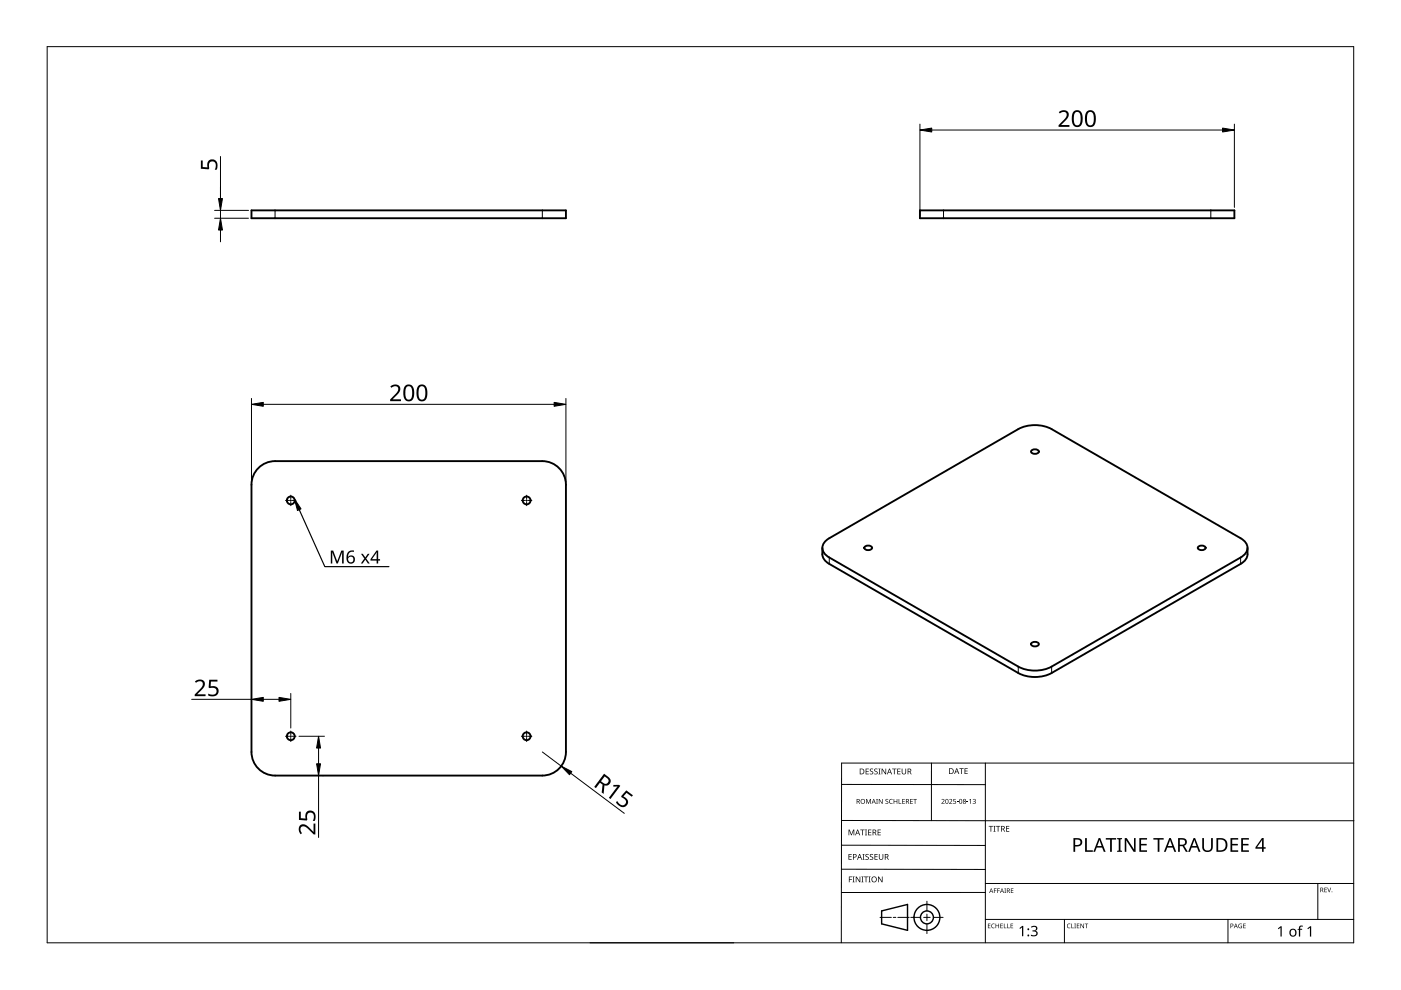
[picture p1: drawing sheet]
<svg xmlns="http://www.w3.org/2000/svg" width="297mm" height="210mm" viewBox="0 0 297 210" stroke-linecap="round" stroke-linejoin="round" font-family="sans-serif">
<path d="M58.3 44.6v1.7M115 44.6v1.7M200 44.6v1.7M256.7 44.6v1.7M175.8 118.2v1.4M263 118.2v1.4M215.9 141.3v1.4M223 141.3v1.4" fill="none" stroke="#000" stroke-width=".21"/>
<g fill="none" stroke="#000" stroke-width=".4">
<path d="M53.3 44.6h66.7v1.7h-66.7zM195 44.6h66.7v1.7h-66.7zM54.5 99.5a5 5 0 0 1 3.8-1.7h56.7a5 5 0 0 1 5 5v56.6a5 5 0 0 1-5 5h-56.7a5 5 0 0 1-5-5v-56.6a5 5 0 0 1 1.2-3.3zM218.7 95.6l.7-.3a.6 .6 0 0 1 .8 .6l-.8 .3a.6 .6 0 0 1-.7-.6zM174.4 116.2a2.85 2.85 0 0 0 1.4 3.4l40.1 23.1a7.8 7.8 0 0 0 7.1 0l40-23.1a2.85 2.85 0 0 0 1.5-3.4M174.9 114.8l.9-.7 40.1-23.1a7.8 7.8 0 0 1 7.1 0l40 23.1a2.15 2.15 0 0 1 1.5 2.1 2.15 2.15 0 0 1-1.5 2l-40 23.1a7.8 7.8 0 0 1-7.1 0l-40.1-23.1a2.08 2.08 0 0 1-.9-3.4zM183.3 116l.8-.3a.6 .6 0 0 1 .7 .6l-.7 .3a.6 .6 0 0 1-.8-.6zM254 116l.8-.3a.6 .6 0 0 1 .8 .6l-.8 .3a.6 .6 0 0 1-.8-.6zM218.7 136.4l.7-.3a.6 .6 0 0 1 .8 .7l-.8 .3a.6 .6 0 0 1-.7-.7z"/>
<circle cx="61.7" cy="106.1" r=".83"/>
<circle cx="111.7" cy="106.1" r=".83"/>
<circle cx="61.7" cy="156.1" r=".83"/>
<circle cx="111.7" cy="156.1" r=".83"/>
</g>
<path d="M10 9.9h277v190h-277z" fill="none" stroke="#000" stroke-width=".21"/>
<g fill="none" stroke="#000" stroke-width=".21">
<path d="M178.4 179.2l30.5 .1M178.4 166.3l30.5 .1M178.5 174h108.6M197.5 161.8v12.2M208.9 161.8v38.1M287 161.8h-108.6v38.1M125.1 199.9h30.5M178.4 184.3h30.5M186.6 194.5h2.4M189.4 194.5h.5M190.4 194.5h2.4M193.1 194.5h2.1"/>
<path d="M195.8 194.5h1.4M196.5 191.1v2M196.5 193.8v1.4M196.5 195.9v2M197.9 194.5h2.1M208.9 189.2h-30.5M208.9 187.3h78.1M208.9 194.9h78.1M225.7 194.9v5M260.4 194.9v5M279.4 187.3v7.6"/>
</g>
<g fill="none" stroke="#000" stroke-width=".3">
<path d="M186.9 193.1l5.5-1.3v5.5l-5.5-1.4z"/>
<circle cx="196.5" cy="194.5" r="1.37"/>
<circle cx="196.5" cy="194.5" r="2.74"/>
</g>
<g fill="#000">
<path d="M179.9 175.9h.2l.4 1 .4-1h.2v1.2h-.1v-1.1l-.4 1.1h-.2l-.4-1.1 .1 1.1h-.2zM182.4 175.9h.9v.1h-.4v1.1h-.1v-1.1h-.4zM183.4 175.9h.4l-.1 .1v1l.1 .1h-.4l.1-.1v-1zM183.6 169.4h.2l.3 .8 .4-.8h.2v1h-.2v-.9l-.4 .9-.4-.9 .1 .9h-.2zM183.5 163h.7v.1h-.5v.4h.5v.1h-.5v.4h.5v.2h-.7zM184.1 175.9h.6v.1h-.5v.4h.5v.1h-.5v.5h.5v.1h-.6zM184.5 163.1l.4-.2 .2 .1v.1a.25 .25 0 0 0-.4-.1 .25 .25 0 0 0 0 .4 .4 .4 0 0 1 .5 .3 .4 .4 0 0 1-.3 .5 .4 .4 0 0 1-.5-.2h.1a.27 .27 0 0 0 .4 .1 .27 .27 0 0 0-.1-.4l-.3-.3zM185.4 163.1l.4-.2 .3 .1-.1 .1a.25 .25 0 0 0-.4-.1 .25 .25 0 0 0 0 .4 .4 .4 0 0 1 .5 .3 .4 .4 0 0 1-.3 .5 .4 .4 0 0 1-.5-.2h.1a.27 .27 0 0 0 .4 .1 .27 .27 0 0 0 0-.4l-.4-.3zM185.8 169.4h.3l-.1 .1v.8l.1 .1h-.3l.1-.1zM186.2 163h.5l-.2 .1v1l.2 .1h-.5l.2-.1v-1zM186.1 175.9h.6v.1h-.5v.4h.5v.1h-.5v.5h.5v.1h-.6zM186.3 169.4h.2l.5 .8v-.8h.1v1h-.1l-.6-.8v.8h-.1z"/>
<path d="M186.9 163h.2l.6 1v-1h.2v1.2h-.2l-.6-1v1h-.2zM187.8 169.5l.3-.1h.2v.2a.25 .25 0 0 0-.3-.1 .25 .25 0 0 0-.1 .3 .25 .25 0 0 0 .3 .1 .32 .32 0 0 1 0 .5 .32 .32 0 0 1-.5-.1 .25 .25 0 0 0 .4 .1 .25 .25 0 0 0 0-.4l-.3-.2zM188.6 169.5l.4-.1h.3l-.1 .2a.41 .41 0 0 0-.6 .3 .41 .41 0 0 0 .6 .4 .48 .48 0 0 1-.6-.1 .48 .48 0 0 1 0-.7zM189.1 163h1v.1h-.4v1.1h-.2v-1.1h-.4zM189.5 169.4h.1v.4h.5v-.4h.1v1h-.1v-.5h-.5v.5h-.1zM190.5 169.4h.2v.9h.4v.1h-.6zM190.2 163h.7v.1h-.5v.4h.5v.1h-.5v.4h.5v.2h-.7zM191.3 169.4h.5v.1h-.4v.3h.4v.1h-.4v.4h.4v.1h-.5zM191.2 163h.1v.8a.32 .32 0 0 0 .3 .3 .32 .32 0 0 0 .4-.4v-.7h.1v.7a.47 .47 0 0 1-.5 .5 .47 .47 0 0 1-.4-.5zM193 169.4h.5v.1h-.4v.3h.4v.1h-.4v.4h.4v.1h-.5zM193.6 169.4h.8v.1h-.3v.9h-.2v-.9h-.3zM199.6 169.5a.37 .37 0 0 1 .6 0 .37 .37 0 0 1-.2 .6l-.2 .2h.5v.1h-.7l.3-.4a.27 .27 0 0 0 .2-.3 .27 .27 0 0 0-.4-.1z"/>
<path d="M201.2 169.5a.37 .37 0 0 1 .6 0 .37 .37 0 0 1-.2 .6l-.2 .2h.5v.1h-.7l.3-.4a.27 .27 0 0 0 .3-.3 .27 .27 0 0 0-.5-.1zM202.1 169.4h.5v.1h-.4v.3a.34 .34 0 0 1 .5 .2 .34 .34 0 0 1-.2 .4 .34 .34 0 0 1-.4-.1 .29 .29 0 0 0 .4 0 .29 .29 0 0 0 0-.4 .29 .29 0 0 0-.4 0zM202.9 170l.3 .1zM203.4 162.9h.9v.1h-.4v1.1h-.1v-1.1h-.4zM205 170l.3 .1zM204.5 162.9h.7v.1h-.5v.4h.4v.1h-.4v.5h.5v.1h-.7zM205.5 169.6l.4-.2v1h-.2v-.9zM206.2 169.5a.32 .32 0 0 1 .5-.1 .32 .32 0 0 1 0 .5 .33 .33 0 0 1 .1 .5 .33 .33 0 0 1-.6-.1 .26 .26 0 0 0 .4 .1 .26 .26 0 0 0 .1-.4l-.3-.2a.23 .23 0 0 0 .3 0 .23 .23 0 0 0-.1-.4 .23 .23 0 0 0-.3 .2zM209.6 175.1h.9v.2h-.3v1h-.2v-1h-.4zM210.6 175.1h.5l-.2 .1v1l.2 .1h-.5l.2-.1v-1zM211.2 175.1h.9v.2h-.4v1h-.2v-1h-.3zM213.3 175.1h.7v.2h-.5v.3h.5v.2h-.5v.4h.5v.1h-.7z"/>
<path d="M254.9 177.7h.4v1.9a.76 .76 0 0 0 .7 .7 .76 .76 0 0 0 .8-.7v-1.9h.3v1.9a1.12 1.12 0 0 1-1.1 1 1.12 1.12 0 0 1-1.1-1zM180 185.8h.7v.2h-.6v.4h.5v.1h-.5v.6h-.1zM179.9 181.1h.7v.1h-.5v.4h.4v.1h-.4v.5h.5v.1h-.7zM180.8 185.8h.4l-.1 .2v.9l.1 .2h-.4l.1-.2v-.9zM181.4 185.8h.2l.7 1.1v-1.1h.1v1.3h-.2l-.6-1v1h-.2zM182.6 185.8h.5l-.2 .2v.9l.2 .2h-.5l.2-.2v-.9zM182.9 181.1h.4l-.1 .1v1l.1 .1h-.4l.1-.1v-1zM183.2 185.8h.9v.2h-.4v1.1h-.2v-1.1h-.3zM183.5 181.2l.5-.1h.2v.2a.25 .25 0 0 0-.4-.1 .25 .25 0 0 0 0 .4 .4 .4 0 0 1 .4 .3 .4 .4 0 0 1-.2 .4 .4 .4 0 0 1-.5-.2 .27 .27 0 0 0 .5 .1 .27 .27 0 0 0-.1-.4l-.4-.3zM184.2 185.8h.4l-.1 .2v.9l.1 .2h-.4l.1-.2v-.9zM184.5 181.2l.4-.1h.2v.2a.25 .25 0 0 0-.4-.1 .25 .25 0 0 0 0 .4 .4 .4 0 0 1 .5 .3 .4 .4 0 0 1-.3 .4 .4 .4 0 0 1-.5-.2h.1a.27 .27 0 0 0 .4 .1 .27 .27 0 0 0-.1-.4l-.3-.3zM185.4 181.1h.7v.1h-.5v.4h.5v.1h-.5v.5h.5v.1h-.7z"/>
<path d="M186.2 185.8h.1l.7 1.1v-1.1h.1v1.3h-.2l-.6-1v1h-.1zM186.3 181.1h.2v.8a.32 .32 0 0 0 .3 .3 .32 .32 0 0 0 .3-.3v-.8h.2v.8a.47 .47 0 0 1-.5 .4 .47 .47 0 0 1-.5-.4zM209.5 195.8h.5l-.4 .1v.3h.4l-.4 .1v.4l.4 .1h-.5zM210.3 196l.3-.2 .3 .1v.1a.39 .39 0 0 0-.6 .3 .39 .39 0 0 0 .6 .4 .46 .46 0 0 1-.7-.1 .46 .46 0 0 1 .1-.6zM210.7 188.4h.6l-.4 .1v.3h.4l-.4 .1v.4h-.2zM211.4 188.4h.6l-.4 .1v.3h.4l-.4 .1v.4h-.2zM211.1 195.8h.1v.4h.5v-.4h.1v1h-.1v-.5h-.5v.5h-.1zM212.1 195.8h.5l-.4 .1v.3h.4l-.4 .1v.4l.4 .1h-.5zM212.8 195.8h.2v.9l.4 .1h-.6zM212.9 188.4h.4l-.1 .1 .1 .8h-.4l.2-.1zM213.6 195.8h.1v.9l.4 .1h-.5zM214.3 195.8h.5l-.4 .1v.3h.4l-.4 .1v.4l.4 .1h-.5z"/>
<path d="M214.3 188.4h.6l-.5 .1v.3h.4l-.4 .1v.3l.5 .1h-.6zM216.1 196.8l.6-.5h.3v2.2h-.3v-1.9l-.4 .4zM218.6 196.5a.72 .72 0 0 1 .9-.3 .72 .72 0 0 1 .4 .9l-.4 .3a.62 .62 0 0 1 .5 .7 .62 .62 0 0 1-.8 .4l-.6-.1v-.2l.4 .1a.45 .45 0 0 0 .7-.3 .45 .45 0 0 0-.6-.5h-.2v-.2a.46 .46 0 0 0 .6-.1 .46 .46 0 0 0 0-.6l-.8 .1zM226.3 196l.4-.2 .3 .1-.1 .1a.39 .39 0 0 0-.6 .3 .39 .39 0 0 0 .6 .4 .46 .46 0 0 1-.6-.1 .46 .46 0 0 1 0-.6zM227.1 195.8h.2v.9l.4 .1h-.6zM227.8 195.8h.3l-.1 .1 .1 .9h-.3l.1-.1zM228.3 195.8h.5l-.4 .1v.3h.4l-.4 .1v.4l.4 .1h-.5zM229.1 195.8h.1l.5 .8v-.8h.1v1h-.1l-.5-.8v.8h-.1zM230.1 177.7h.3v2.6h1.3v.3h-1.6zM230 195.8h.7l-.3 .1v.9h-.1v-.9zM234.5 177.7h2.1v.3h-.9v2.6h-.3v-2.6h-.9zM236.8 177.7h1.1v.2l-.3 .1v2.3l.3 .1v.2h-1.1v-.2l.4-.1v-2.3l-.4-.1z"/>
<path d="M238.5 177.7h.4l1.5 2.4v-2.4h.4v2.9h-.5l-1.5-2.4v2.4h-.3zM241.6 177.7h1.6v.3h-1.3v.9h1.2v.3h-1.2v1.1h1.3v.3h-1.6zM244.5 177.7h2.2v.3h-.9v2.6h-.3v-2.6h-1zM260.9 177.7h1.6v.3h-1.2v.9h1.1v.3h-1.1v1.1h1.2v.3h-1.6zM262.7 196l.6-.1-.1 .1a.4 .4 0 0 0-.5 .3 .4 .4 0 0 0 .5 .4v-.3l-.2-.1h.3v.5a.53 .53 0 0 1-.7-.1 .53 .53 0 0 1 .1-.7zM263.6 195.8h.5l-.4 .1v.3h.4l-.4 .1v.4l.4 .1h-.5zM263.2 177.7h1.6v.3h-1.3v.9h1.2v.3h-1.2v1.1h1.3v.3h-1.6zM270.9 196.8l.6-.4h.2v2.2h-.2v-1.9l-.4 .3zM275.5 196.4l.7-.1v.2h-.4l-.1 .2v.2h.4v.2h-.4v1.5h-.3v-1.5h-.3l.3-.2zM277.2 196.8l.6-.4h.2v2.2h-.3v-1.9l-.4 .3zM280.8 188.2h.5l-.4 .1v.3h.4l-.4 .1v.4l.4 .1h-.5zM281.4 188.2h.1l.3 .8 .3-.8h.1l-.3 1h-.1z"/>
<path d="M181.6 169.4h.3a.29 .29 0 0 1 .4 .2 .29 .29 0 0 1-.2 .4l.3 .4h-.2l-.2-.4h-.2v.4h-.2zM181.8 169.5v.4h.1a.2 .2 0 0 0 .2-.2 .2 .2 0 0 0-.2-.2z"/>
<path d="M181.8 175.9h.1l.5 1.2h-.2l-.1-.4h-.5l-.2 .4h-.1zM181.8 176l-.2 .6h.4z"/>
<path d="M182.3 163h.4a.61 .61 0 0 1 .6 .6 .61 .61 0 0 1-.7 .6h-.3zM182.4 163.1v.9h.2a.48 .48 0 0 0 .5-.4 .48 .48 0 0 0-.5-.5z"/>
<path d="M182.4 169.9a.51 .51 0 0 1 1 0 .51 .51 0 0 1-1 0zM182.6 169.9a.4 .4 0 0 0 .8 0 .4 .4 0 0 0-.8 0z"/>
<path d="M185 175.9h.3a.35 .35 0 0 1 .5 .2 .35 .35 0 0 1-.3 .5l.4 .5h-.2l-.3-.5h-.2v.5h-.2zM185.2 176v.5h.1a.23 .23 0 0 0 .3-.3 .23 .23 0 0 0-.3-.2z"/>
<path d="M185.2 169.4l.5 1-.3-.3h-.4l-.2 .3zM185.2 169.5l-.1 .5h.3z"/>
<path d="M188.5 163h.2l.4 1.2h-.1l-.2-.4h-.5l-.1 .4h-.2zM188.6 163.1l-.2 .6h.4z"/>
<path d="M192.1 169.4h.3a.29 .29 0 0 1 .3 .2 .29 .29 0 0 1-.2 .4l.3 .4h-.1l-.3-.4h-.2v.4h-.1zM192.2 169.5v.4h.2a.2 .2 0 0 0 .2-.2 .2 .2 0 0 0-.3-.2z"/>
<path d="M192.4 163h.4a.35 .35 0 0 1 .4 .2 .35 .35 0 0 1-.2 .4l.3 .6h-.2l-.3-.5h-.2v.5h-.2zM192.6 163.1v.4h.2a.23 .23 0 0 0 .3-.2 .23 .23 0 0 0-.3-.2z"/>
<path d="M200.5 169.5l.4-.1 .2 .2v.5l-.2 .3h-.3l-.1-.2zM200.6 169.6v.1a.37 .37 0 0 0-.1 .4 .37 .37 0 0 0 .4 .2 .4 .4 0 0 0 .1-.5 .4 .4 0 0 0-.4-.2z"/>
<path d="M201.2 162.9h.4a.61 .61 0 0 1 .6 .6 .61 .61 0 0 1-.6 .6h-.4zM201.4 163v1h.1a.48 .48 0 0 0 .5-.5 .48 .48 0 0 0-.4-.5z"/>
<path d="M202.8 162.9h.1l.5 1.2h-.2l-.1-.4h-.5l-.1 .4h-.2zM202.8 163l-.1 .6h.3z"/>
<path d="M203.5 169.5l.3-.1 .2 .2v.5l-.2 .3h-.3l-.1-.2zM203.5 169.6v.1a.37 .37 0 0 0-.1 .4 .37 .37 0 0 0 .4 .2 .4 .4 0 0 0 .2-.5 .4 .4 0 0 0-.5-.2z"/>
<path d="M204.2 169.5a.29 .29 0 0 1 .5-.1 .29 .29 0 0 1-.1 .5 .29 .29 0 0 1 .1 .4 .29 .29 0 0 1-.4 0 .29 .29 0 0 1 .1-.4zM204.3 170.2a.2 .2 0 0 0 .4 0 .2 .2 0 0 0-.4 0zM204.3 169.7a.2 .2 0 0 0 .4 0 .2 .2 0 0 0-.4 0z"/>
<path d="M212.3 175.1h.3a.35 .35 0 0 1 .4 .3 .35 .35 0 0 1-.2 .4l.3 .5h-.2l-.3-.5h-.2v.5h-.1zM212.4 175.2v.5h.2a.23 .23 0 0 0 .3-.2 .23 .23 0 0 0-.3-.3z"/>
<path d="M227.6 177.7h.8a.92 .92 0 0 1 1.1 .9 .92 .92 0 0 1-1.2 .9h-.3v1.1h-.4zM228 178v1.2a.73 .73 0 0 0 .8-.1 .73 .73 0 0 0 .2-.8l-.3-.3z"/>
<path d="M249.8 177.7h.8a.84 .84 0 0 1 1 .6 .84 .84 0 0 1-.5 1l.8 1.3h-.5l-.7-1.2h-.6v1.2h-.3zM250.1 178v1.1h.5a.56 .56 0 0 0 .7-.6 .56 .56 0 0 0-.7-.5z"/>
<path d="M257.9 177.7h.9a1.46 1.46 0 0 1 1.4 1.5 1.46 1.46 0 0 1-1.5 1.4h-.8zM258.3 178v2.3h.4a1.14 1.14 0 0 0 1.2-1.1 1.14 1.14 0 0 0-1.1-1.2z"/>
<path d="M267.6 177.7h.3v1.9h.4v.3h-.4v.7h-.3v-.7h-1.4v-.3zM267.6 178.1l-1.1 1.5h1.1z"/>
<path d="M180.8 181.1h.4a.41 .41 0 0 1 .4 .5 .41 .41 0 0 1-.6 .2v.5h-.2zM181 181.2v.5a.29 .29 0 0 0 .5-.3 .29 .29 0 0 0-.5-.2z"/>
<path d="M182.2 181.1h.1l.5 1.2h-.2l-.1-.4h-.5l-.1 .4h-.2zM182.3 181.2l-.2 .6h.3z"/>
<path d="M184.7 186.5a.61 .61 0 0 1 1.2 0 .61 .61 0 0 1-1.2 0zM184.9 186.5a.45 .45 0 0 0 .9 0 .45 .45 0 0 0-.9 0z"/>
<path d="M187.6 181.1h.3a.35 .35 0 0 1 .5 .2 .35 .35 0 0 1-.3 .4l.4 .6h-.2l-.3-.5h-.3v.5h-.1zM187.7 181.2v.5h.2a.23 .23 0 0 0 .3-.3 .23 .23 0 0 0-.3-.2z"/>
<path d="M210.1 188.4l.5 .9-.2-.3h-.4l-.3 .3zM210.2 188.5l-.2 .4h.3z"/>
<path d="M212.4 188.4l.5 .9-.3-.3h-.3l-.3 .3zM212.4 188.5l-.1 .4h.3z"/>
<path d="M213.5 188.4h.2a.28 .28 0 0 1 .4 .2 .28 .28 0 0 1-.2 .3l.3 .4-.4-.4h-.2v.4h-.1zM213.6 188.5v.3h.1a.19 .19 0 0 0 .3-.2 .19 .19 0 0 0-.3-.1z"/>
<path d="M232.9 177.7h.4l1.1 2.9h-.4l-.3-.9h-1.2l-.3 .9h-.4zM233.1 178.1l-.5 1.3h1z"/>
<path d="M247.9 177.7h.3l1.2 2.9h-.4l-.4-.9h-1.1l-.4 .9h-.3zM248.1 178.1l-.5 1.3h.9z"/>
<path d="M253.1 177.7h.3l1.1 2.9h-.4l-.3-.9h-1.2l-.3 .9h-.4zM253.2 178.1l-.4 1.3h.9z"/>
<path d="M260.9 195.8h.2a.32 .32 0 0 1 .4 .4 .32 .32 0 0 1-.5 .2v.4h-.1zM261 195.9v.4a.24 .24 0 0 0 .4-.2 .24 .24 0 0 0-.4-.2z"/>
<path d="M262 195.8l.4 1-.2-.3h-.4l-.2 .3zM262 196l-.1 .4h.3z"/>
<path d="M273.6 197.1a.82 .82 0 0 1 1.2 .1 .82 .82 0 0 1-.2 1.2 .82 .82 0 0 1-1.2-.4zM273.8 197.2a.6 .6 0 0 0-.1 .8 .6 .6 0 0 0 .8 .2l.1-.3a.53 .53 0 0 0-.1-.6 .53 .53 0 0 0-.7-.1z"/>
<path d="M279.9 188.2h.3a.28 .28 0 0 1 .3 .2 .28 .28 0 0 1-.1 .3l.2 .5-.3-.4h-.2v.4h-.2zM280.1 188.3v.4h.1a.19 .19 0 0 0 .2-.2 .19 .19 0 0 0-.2-.2z"/>
<circle cx="218" cy="198.3" r=".2"/>
<circle cx="218" cy="197" r=".2"/>
<circle cx="282.4" cy="189.1" r=".09"/>
</g>
<g fill="none" stroke="#000" stroke-width=".21">
<path d="M60.5 106.1h.9M61.5 106.1h.3M61.7 105v.8M61.7 106v.2M61.7 106.4v.8M61.9 106.1h.9M110.5 106.1h.9M111.5 106.1h.3M111.7 105v.8M111.7 106v.2M111.7 106.4v.8M111.9 106.1h.9"/>
<path d="M60.5 156.1h.9M61.5 156.1h.3M61.7 155v.8M61.7 156v.2M61.7 156.4v.8M61.9 156.1h.9M110.5 156.1h.9M111.5 156.1h.3M111.7 155v.8M111.7 156v.2M111.7 156.4v.8M111.9 156.1h.9"/>
</g>
<g fill="none" stroke="#000" stroke-width=".21">
<path d="M46.7 33.2v13.1M195 26.3v19.3M197.5 27.6h61.7M261.7 26.3v17.7M45.5 46.3h7.2M45.5 44.6h7.2M46.7 48.8v2.5M53.3 84.5v17.6M55.8 85.7h61.7M120 84.5v17.6M40.6 148.3h12.7M53.3 147v.7"/>
<path d="M55.8 148.3h3.4M61.7 147v7.4M63.4 156.1h5.4M67.5 158.6v3.3M115 159.4l4 3M67.5 164.4v13.2M68.2 164.4h.6M121 163.9l11.4 8.6"/>
</g>
<path d="M195 27.6l2.5-.4v.8zM259.2 27.2l2.5 .4-2.5 .4zM46.7 46.3l.5 2.5h-.9zM46.3 42.1h.9l-.5 2.5zM53.3 85.7l2.5-.4v.8zM117.5 85.3l2.5 .4-2.5 .4zM62.4 105.8l1.4 2.1-.7 .3zM53.3 148.3l2.5-.4v.8zM59.2 147.9l2.5 .4-2.5 .4zM67.5 156.1l.5 2.5h-.9zM67.1 161.9h.9l-.5 2.5zM119 162.4l2.2 1.2-.5 .7z" fill="#000" stroke="#000" stroke-width=".21"/>
<g fill="#000">
<path d="M42.6 34h.4v1.4l1 .1a1.17 1.17 0 0 1 .9-1.7 1.17 1.17 0 0 1 1.2 1.6l-.2 .6h-.4a1.03 1.03 0 0 0-.5-1.8 .93 .93 0 0 0-.6 1.5l-.2 .2-1.6-.1zM224.5 23.8a1.16 1.16 0 0 1 1.3-.4 1.16 1.16 0 0 1 .8 1.1l-.3 .7-1.3 1.3h1.7v.4h-2.3v-.4l1.1-1.1a.98 .98 0 0 0 .3-1.6l-.5-.1-.6 .4zM82.8 81.9a1.16 1.16 0 0 1 1.3-.4 1.16 1.16 0 0 1 .8 1.2l-.4 .6-1.2 1.4h1.7v.4h-2.3v-.4l1.1-1.1a.98 .98 0 0 0 .3-1.7h-.5l-.6 .3zM70.1 116.7h.5l.9 2.3 .9-2.3h.5v2.8h-.4l.1-2.4-1 2.4h-.3l-.9-2.4 .1 2.4h-.4zM76.5 117.4h.4l.6 .8 .5-.8h.4l-.8 1 .8 1.1h-.4l-.5-.8-.6 .8h-.4l.7-1.1zM41.3 144.5a1.16 1.16 0 0 1 1.4-.4 1.16 1.16 0 0 1 .7 1.1l-.3 .7-1.3 1.3h1.8v.4h-2.3v-.4l1.1-1.1a.98 .98 0 0 0 .2-1.6h-.4l-.6 .3zM44.4 144.1h1.7v.4h-1.4l-.1 1a1.17 1.17 0 0 1 1.8 1 1.17 1.17 0 0 1-1.6 1.1l-.7-.1v-.4a1.03 1.03 0 0 0 1.1 .2 1.03 1.03 0 0 0 .7-.8 .93 .93 0 0 0-1.5-.6l-.2-.1zM63.4 172.1h.4v1.4l1 .1a1.17 1.17 0 0 1 .9-1.8 1.17 1.17 0 0 1 1.2 1.6l-.2 .7h-.4a1.03 1.03 0 0 0-.5-1.8 .93 .93 0 0 0-.6 1.5l-.2 .2-1.6-.2zM63.6 175a1.5 1.5 0 0 1 2.1 .7l.8 .7v-1.8h.4v2.3h-.4l-1.1-1.1a.98 .98 0 0 0-1.7-.2v.4l.3 .7-.3 .2a1.47 1.47 0 0 1-.1-1.9zM130 166.4h1.2l.3 .2-2.1 2.8-.3-.2 1.8-2.5-.9 .1zM132.8 167.6l1.4 1-.3 .3-1.1-.8-.6 .8a1.17 1.17 0 0 1 .8 1.8 1.17 1.17 0 0 1-2-.1l-.4-.5 .3-.3a1.03 1.03 0 0 0 .6 .8 1.03 1.03 0 0 0 1.1-.2 .93 .93 0 0 0-.8-1.4l-.1-.2z"/>
<path d="M227.7 23.6a1.16 1.16 0 0 1 1.3-.1 1.16 1.16 0 0 1 .5 1.2 1.69 1.69 0 0 1-1 2.2 1.27 1.27 0 0 1-1.3-1.5l.1-1.2zM227.9 23.9a2.16 2.16 0 0 0 .3 2.7 .82 .82 0 0 0 .9-1.1 1.35 1.35 0 0 0-.7-1.8z"/>
<path d="M230.5 23.6a1.16 1.16 0 0 1 1.3-.1 1.16 1.16 0 0 1 .5 1.2 1.69 1.69 0 0 1-1 2.2 1.27 1.27 0 0 1-1.3-1.5l.1-1zM230.7 23.9a2.16 2.16 0 0 0 .3 2.7 .82 .82 0 0 0 .9-1.1 1.35 1.35 0 0 0-.7-1.8z"/>
<path d="M86 81.8a1.16 1.16 0 0 1 1.3-.1 1.16 1.16 0 0 1 .5 1.2 1.69 1.69 0 0 1-1 2.2 1.27 1.27 0 0 1-1.3-1.6l.1-1.1zM86.2 82.1a2.16 2.16 0 0 0 .3 2.6 .82 .82 0 0 0 .9-1 1.35 1.35 0 0 0-.7-1.8z"/>
<path d="M88.7 81.8a1.16 1.16 0 0 1 1.4-.1 1.16 1.16 0 0 1 .5 1.2 1.69 1.69 0 0 1-1 2.2 1.27 1.27 0 0 1-1.3-1.6l.1-1.1zM89 82.1a2.16 2.16 0 0 0 .3 2.6 .82 .82 0 0 0 .9-1 1.35 1.35 0 0 0-.7-1.8z"/>
<path d="M73.9 117l.8-.3h.3v.3a.93 .93 0 0 0-1.2 1.1 .87 .87 0 0 1 1.3 .1 .87 .87 0 0 1-.2 1.3 .87 .87 0 0 1-1.3-.4l-.1-1.2zM73.8 118.6a.6 .6 0 0 0 1.2 0 .6 .6 0 0 0-1.2 0z"/>
<path d="M79.8 116.7h.4v1.9h.4v.3h-.4v.6h-.3v-.6h-1.4v-.3zM79.9 117.1l-1 1.5h1z"/>
<path d="M128.1 164l.7 .6a1 1 0 0 1 .6 1.3 1 1 0 0 1-1.2 .6l-.2 1.8-.4-.3 .2-1.6-.6-.5-.9 1.2-.3-.3zM128.2 164.6l-.8 1 .4 .4a.67 .67 0 0 0 1.1-.1 .67 .67 0 0 0-.3-1z"/>
</g>
<path d="M62.4 105.8l6.5 14.3h13.6" fill="none" stroke="#000" stroke-width=".25"/>
</svg>
